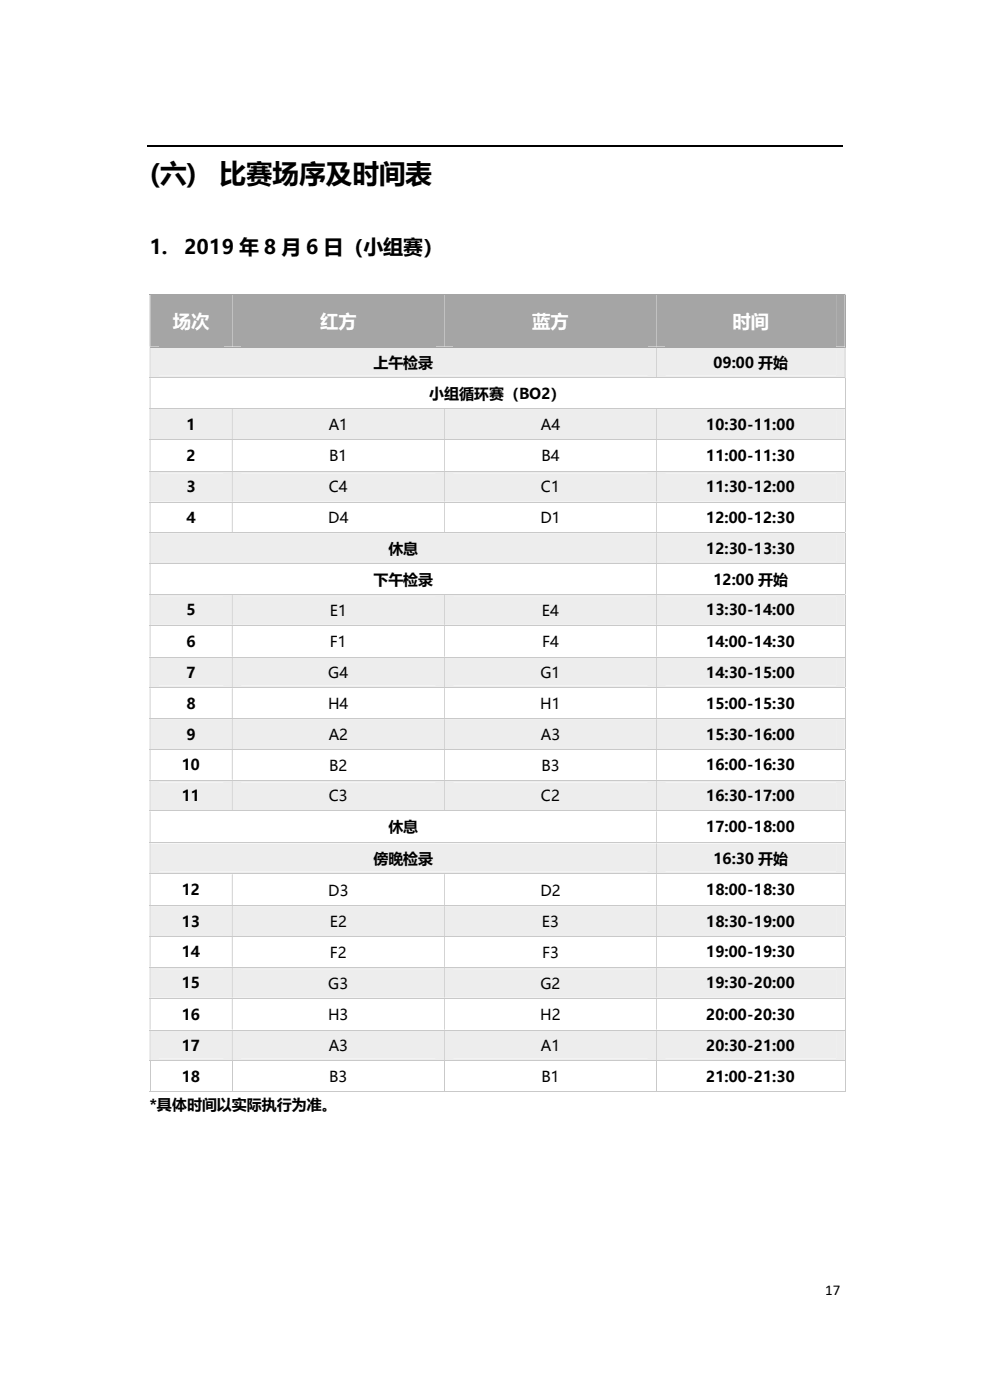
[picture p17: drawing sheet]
<svg xmlns="http://www.w3.org/2000/svg" width="210mm" height="297mm" viewBox="0 0 210 297" stroke-linecap="round" stroke-linejoin="round" font-family="sans-serif">
<defs><g id="words">
<g font-size="5.6">
<text x="31.7" y="38.9">(六)</text>
<text x="46.6" y="38.9">比赛场序及时间表</text>
</g>
<g font-size="4.2">
<text x="31.7" y="54">1.</text>
<text x="39.2" y="54">2019 年 8 月 6 日（小组赛）</text>
</g>
<g font-size="3.9" fill="#fff">
<text x="36.7" y="69.6">场次</text>
<text x="67.9" y="69.6">红方</text>
<text x="112.9" y="69.6">蓝方</text>
<text x="155.4" y="69.6">时间</text>
</g>
<g font-size="3.2">
<text x="79.2" y="78.1">上午检录</text>
<text x="151.3" y="78.1">09:00 开始</text>
<text x="91.1" y="84.6">小组循环赛（BO2）</text>
<text x="39.6" y="91.1">1</text>
<text x="69.7" y="91.2">A1</text>
<text x="114.7" y="91.2">A4</text>
<text x="149.8" y="91.1">10:30-11:00</text>
<text x="39.6" y="97.8">2</text>
<text x="69.8" y="97.8">B1</text>
<text x="114.9" y="97.8">B4</text>
<text x="149.8" y="97.8">11:00-11:30</text>
<text x="39.6" y="104.4">3</text>
<text x="69.8" y="104.5">C4</text>
<text x="114.8" y="104.5">C1</text>
<text x="149.8" y="104.4">11:30-12:00</text>
<text x="39.6" y="111">4</text>
<text x="69.6" y="111">D4</text>
<text x="114.6" y="111">D1</text>
<text x="149.8" y="111">12:00-12:30</text>
<text x="82.4" y="117.5">休息</text>
<text x="149.8" y="117.5">12:30-13:30</text>
<text x="79.2" y="124">下午检录</text>
<text x="151.3" y="124">12:00 开始</text>
<text x="39.6" y="130.6">5</text>
<text x="70" y="130.6">E1</text>
<text x="115" y="130.6">E4</text>
<text x="149.8" y="130.6">13:30-14:00</text>
<text x="39.6" y="137.2">6</text>
<text x="70" y="137.2">F1</text>
<text x="115" y="137.2">F4</text>
<text x="149.8" y="137.2">14:00-14:30</text>
<text x="39.6" y="143.8">7</text>
<text x="69.6" y="143.9">G4</text>
<text x="114.6" y="143.9">G1</text>
<text x="149.8" y="143.8">14:30-15:00</text>
<text x="39.6" y="150.4">8</text>
<text x="69.6" y="150.5">H4</text>
<text x="114.6" y="150.5">H1</text>
<text x="149.8" y="150.4">15:00-15:30</text>
<text x="39.6" y="156.9">9</text>
<text x="69.7" y="157">A2</text>
<text x="114.7" y="157">A3</text>
<text x="149.8" y="156.9">15:30-16:00</text>
<text x="38.6" y="163.4">10</text>
<text x="69.8" y="163.5">B2</text>
<text x="114.9" y="163.5">B3</text>
<text x="149.8" y="163.4">16:00-16:30</text>
<text x="38.6" y="170">11</text>
<text x="69.8" y="170">C3</text>
<text x="114.8" y="170">C2</text>
<text x="149.8" y="170">16:30-17:00</text>
<text x="82.4" y="176.6">休息</text>
<text x="149.8" y="176.6">17:00-18:00</text>
<text x="79.2" y="183.3">傍晚检录</text>
<text x="151.3" y="183.3">16:30 开始</text>
<text x="38.6" y="189.9">12</text>
<text x="69.6" y="190">D3</text>
<text x="114.6" y="190">D2</text>
<text x="149.8" y="189.9">18:00-18:30</text>
<text x="38.6" y="196.6">13</text>
<text x="70" y="196.6">E2</text>
<text x="115" y="196.6">E3</text>
<text x="149.8" y="196.6">18:30-19:00</text>
<text x="38.6" y="203.1">14</text>
<text x="70" y="203.2">F2</text>
<text x="115" y="203.2">F3</text>
<text x="149.8" y="203.1">19:00-19:30</text>
<text x="38.6" y="209.7">15</text>
<text x="69.6" y="209.7">G3</text>
<text x="114.6" y="209.7">G2</text>
<text x="149.8" y="209.7">19:30-20:00</text>
<text x="38.6" y="216.3">16</text>
<text x="69.6" y="216.4">H3</text>
<text x="114.6" y="216.4">H2</text>
<text x="149.8" y="216.3">20:00-20:30</text>
<text x="38.6" y="223">17</text>
<text x="69.7" y="223">A3</text>
<text x="114.7" y="223">A1</text>
<text x="149.8" y="223">20:30-21:00</text>
<text x="38.6" y="229.5">18</text>
<text x="69.8" y="229.5">B3</text>
<text x="114.9" y="229.5">B1</text>
<text x="149.8" y="229.5">21:00-21:30</text>
<text x="31.7" y="235.6">*具体时间以实际执行为准。</text>
<text x="175" y="274.7">17</text>
</g>
</g></defs>
<path d="M31.2 31h147.6" fill="none" stroke="#000" stroke-width=".25"/>
<g fill="#a5a5a5">
<path d="M31.9 62.5h17.4v11h-17.4z"/>
<path d="M33.7 62.5h13.7v11h-13.7z"/>
<path d="M49.3 62.5h45v11h-45z"/>
<path d="M51.2 62.5h41.2v11h-41.2z"/>
<path d="M94.3 62.5h45v11h-45z"/>
<path d="M96.2 62.5h41.2v11h-41.2z"/>
<path d="M139.3 62.5h39.9v11h-39.9z"/>
<path d="M141.2 62.5h36.2v11h-36.2z"/>
</g>
<path d="M31.7 62.4h147.5" fill="none" stroke="#a5a5a5" stroke-width=".21"/>
<path d="M179.2 62.4h.2v.1h-.2zM31.7 62.5h.2v11h-.2z" fill-rule="evenodd" fill="#a5a5a5"/>
<path d="M179.3 62.5v11" fill="none" stroke="#a5a5a5" stroke-width=".21"/>
<g fill="#ededed">
<path d="M31.9 73.7h107.3v6.4h-107.3z"/>
<path d="M33.7 74.1h103.7v5.5h-103.7z"/>
<path d="M139.4 73.7h39.8v6.4h-39.8z"/>
<path d="M141.2 74.1h36.2v5.5h-36.2z"/>
</g>
<path d="M31.7 73.6h147.7" fill="none" stroke="#a5a5a5" stroke-width=".21"/>
<path d="M31.7 73.7h.2v6.4h-.2zM139.2 73.7h.2v6.4h-.2zM179.2 73.7h.2v6.4h-.2z" fill-rule="evenodd" fill="#c9c9c9"/>
<path d="M31.7 80.1h147.5" fill="none" stroke="#c9c9c9" stroke-width=".21"/>
<path d="M179.2 80.1h.2v.1h-.2zM31.7 80.2h.2v6.4h-.2z" fill-rule="evenodd" fill="#c9c9c9"/>
<path d="M179.3 80.2v6.4" fill="none" stroke="#c9c9c9" stroke-width=".21"/>
<g fill="#ededed">
<path d="M31.9 86.8h17.3v6.3h-17.3z"/>
<path d="M33.7 87.2h13.7v5.5h-13.7z"/>
<path d="M49.4 86.8h44.8v6.3h-44.8z"/>
<path d="M51.2 87.2h41.2v5.5h-41.2z"/>
<path d="M94.4 86.8h44.8v6.3h-44.8z"/>
<path d="M96.2 87.2h41.2v5.5h-41.2z"/>
<path d="M139.4 86.8h39.8v6.3h-39.8z"/>
<path d="M141.2 87.2h36.2v5.5h-36.2z"/>
</g>
<path d="M31.7 86.7h147.5" fill="none" stroke="#c9c9c9" stroke-width=".21"/>
<path d="M179.2 86.6h.2v.1h-.2zM31.7 86.7h.2v6.4h-.2zM49.2 86.7h.2v6.4h-.2zM94.2 86.7h.2v6.4h-.2zM139.2 86.7h.2v6.4h-.2z" fill-rule="evenodd" fill="#c9c9c9"/>
<path d="M31.7 93.2h147.5M179.3 86.7v6.4" fill="none" stroke="#c9c9c9" stroke-width=".21"/>
<path d="M179.2 93.1h.2v.2h-.2zM31.7 93.3h.2v6.6h-.2zM49.2 93.3h.2v6.6h-.2zM94.2 93.3h.2v6.6h-.2zM139.2 93.3h.2v6.6h-.2z" fill-rule="evenodd" fill="#c9c9c9"/>
<path d="M179.3 93.3v6.6" fill="none" stroke="#c9c9c9" stroke-width=".21"/>
<g fill="#ededed">
<path d="M31.9 100.1h17.3v6.3h-17.3z"/>
<path d="M33.7 100.5h13.7v5.5h-13.7z"/>
<path d="M49.4 100.1h44.8v6.3h-44.8z"/>
<path d="M51.2 100.5h41.2v5.5h-41.2z"/>
<path d="M94.4 100.1h44.8v6.3h-44.8z"/>
<path d="M96.2 100.5h41.2v5.5h-41.2z"/>
<path d="M139.4 100.1h39.8v6.3h-39.8z"/>
<path d="M141.2 100.5h36.2v5.5h-36.2z"/>
</g>
<path d="M31.7 100h147.5" fill="none" stroke="#c9c9c9" stroke-width=".21"/>
<path d="M179.2 99.9h.2v.2h-.2zM31.7 100.1h.2v6.3h-.2zM49.2 100.1h.2v6.3h-.2zM94.2 100.1h.2v6.3h-.2zM139.2 100.1h.2v6.3h-.2z" fill-rule="evenodd" fill="#c9c9c9"/>
<path d="M31.7 106.5h147.5M179.3 100.1v6.3" fill="none" stroke="#c9c9c9" stroke-width=".21"/>
<path d="M179.2 106.4h.2v.2h-.2zM31.7 106.6h.2v6.3h-.2zM49.2 106.6h.2v6.3h-.2zM94.2 106.6h.2v6.3h-.2zM139.2 106.6h.2v6.3h-.2z" fill-rule="evenodd" fill="#c9c9c9"/>
<path d="M179.3 106.6v6.3" fill="none" stroke="#c9c9c9" stroke-width=".21"/>
<g fill="#ededed">
<path d="M31.9 113.1h107.3v6.4h-107.3z"/>
<path d="M33.7 113.5h103.7v5.5h-103.7z"/>
<path d="M139.4 113.1h39.8v6.4h-39.8z"/>
<path d="M141.2 113.5h36.2v5.5h-36.2z"/>
</g>
<path d="M31.7 113h147.5" fill="none" stroke="#c9c9c9" stroke-width=".21"/>
<path d="M179.2 112.9h.2v.2h-.2zM31.7 113.1h.2v6.4h-.2zM139.2 113.1h.2v6.4h-.2z" fill-rule="evenodd" fill="#c9c9c9"/>
<path d="M31.7 119.5h147.5M179.3 113.1v6.4" fill="none" stroke="#c9c9c9" stroke-width=".21"/>
<path d="M179.2 119.5h.2v.1h-.2zM31.7 119.6h.2v6.4h-.2zM139.2 119.6h.2v6.4h-.2z" fill-rule="evenodd" fill="#c9c9c9"/>
<path d="M179.3 119.6v6.4" fill="none" stroke="#c9c9c9" stroke-width=".21"/>
<g fill="#ededed">
<path d="M31.9 126.2h17.3v6.3h-17.3z"/>
<path d="M33.7 126.6h13.7v5.5h-13.7z"/>
<path d="M49.4 126.2h44.8v6.3h-44.8z"/>
<path d="M51.2 126.6h41.2v5.5h-41.2z"/>
<path d="M94.4 126.2h44.8v6.3h-44.8z"/>
<path d="M96.2 126.6h41.2v5.5h-41.2z"/>
<path d="M139.4 126.2h39.8v6.3h-39.8z"/>
<path d="M141.2 126.6h36.2v5.5h-36.2z"/>
</g>
<path d="M31.7 126.1h147.5" fill="none" stroke="#c9c9c9" stroke-width=".21"/>
<path d="M179.2 126h.2v.2h-.2zM31.7 126.2h.2v6.3h-.2zM49.2 126.2h.2v6.3h-.2zM94.2 126.2h.2v6.3h-.2zM139.2 126.2h.2v6.3h-.2z" fill-rule="evenodd" fill="#c9c9c9"/>
<path d="M31.7 132.6h147.5M179.3 126.2v6.3" fill="none" stroke="#c9c9c9" stroke-width=".21"/>
<path d="M179.2 132.5h.2v.2h-.2zM31.7 132.7h.2v6.6h-.2zM49.2 132.7h.2v6.6h-.2zM94.2 132.7h.2v6.6h-.2zM139.2 132.7h.2v6.6h-.2z" fill-rule="evenodd" fill="#c9c9c9"/>
<path d="M179.3 132.7v6.6" fill="none" stroke="#c9c9c9" stroke-width=".21"/>
<g fill="#ededed">
<path d="M31.9 139.5h17.3v6.3h-17.3z"/>
<path d="M33.7 139.9h13.7v5.5h-13.7z"/>
<path d="M49.4 139.5h44.8v6.3h-44.8z"/>
<path d="M51.2 139.9h41.2v5.5h-41.2z"/>
<path d="M94.4 139.5h44.8v6.3h-44.8z"/>
<path d="M96.2 139.9h41.2v5.5h-41.2z"/>
<path d="M139.4 139.5h39.8v6.3h-39.8z"/>
<path d="M141.2 139.9h36.2v5.5h-36.2z"/>
</g>
<path d="M31.7 139.4h147.5" fill="none" stroke="#c9c9c9" stroke-width=".21"/>
<path d="M179.2 139.3h.2v.2h-.2zM31.7 139.5h.2v6.3h-.2zM49.2 139.5h.2v6.3h-.2zM94.2 139.5h.2v6.3h-.2zM139.2 139.5h.2v6.3h-.2z" fill-rule="evenodd" fill="#c9c9c9"/>
<path d="M179.3 139.5v6.3M31.7 145.9h147.5" fill="none" stroke="#c9c9c9" stroke-width=".21"/>
<path d="M179.2 145.8h.2v.2h-.2zM31.7 146h.2v6.4h-.2zM49.2 146h.2v6.4h-.2zM94.2 146h.2v6.4h-.2zM139.2 146h.2v6.4h-.2z" fill-rule="evenodd" fill="#c9c9c9"/>
<path d="M179.3 146v6.4" fill="none" stroke="#c9c9c9" stroke-width=".21"/>
<g fill="#ededed">
<path d="M31.9 152.6h17.3v6.3h-17.3z"/>
<path d="M33.7 153h13.7v5.5h-13.7z"/>
<path d="M49.4 152.6h44.8v6.3h-44.8z"/>
<path d="M51.2 153h41.2v5.5h-41.2z"/>
<path d="M94.4 152.6h44.8v6.3h-44.8z"/>
<path d="M96.2 153h41.2v5.5h-41.2z"/>
<path d="M139.4 152.6h39.8v6.3h-39.8z"/>
<path d="M141.2 153h36.2v5.5h-36.2z"/>
</g>
<path d="M31.7 152.5h147.5" fill="none" stroke="#c9c9c9" stroke-width=".21"/>
<path d="M179.2 152.4h.2v.2h-.2zM31.7 152.6h.2v6.3h-.2zM49.2 152.6h.2v6.3h-.2zM94.2 152.6h.2v6.3h-.2zM139.2 152.6h.2v6.3h-.2z" fill-rule="evenodd" fill="#c9c9c9"/>
<path d="M31.7 159h147.5M179.3 152.6v6.3" fill="none" stroke="#c9c9c9" stroke-width=".21"/>
<path d="M179.2 158.9h.2v.2h-.2zM31.7 159.1h.2v6.3h-.2zM49.2 159.1h.2v6.3h-.2zM94.2 159.1h.2v6.3h-.2zM139.2 159.1h.2v6.3h-.2z" fill-rule="evenodd" fill="#c9c9c9"/>
<path d="M179.3 159.1v6.3" fill="none" stroke="#c9c9c9" stroke-width=".21"/>
<g fill="#ededed">
<path d="M31.9 165.6h17.3v6.4h-17.3z"/>
<path d="M33.7 166h13.7v5.5h-13.7z"/>
<path d="M49.4 165.6h44.8v6.4h-44.8z"/>
<path d="M51.2 166h41.2v5.5h-41.2z"/>
<path d="M94.4 165.6h44.8v6.4h-44.8z"/>
<path d="M96.2 166h41.2v5.5h-41.2z"/>
<path d="M139.4 165.6h39.8v6.4h-39.8z"/>
<path d="M141.2 166h36.2v5.5h-36.2z"/>
</g>
<path d="M31.7 165.5h147.5" fill="none" stroke="#c9c9c9" stroke-width=".21"/>
<path d="M179.2 165.4h.2v.2h-.2zM31.7 165.6h.2v6.4h-.2zM49.2 165.6h.2v6.4h-.2zM94.2 165.6h.2v6.4h-.2zM139.2 165.6h.2v6.4h-.2z" fill-rule="evenodd" fill="#c9c9c9"/>
<path d="M31.7 172h147.5M179.3 165.6v6.4" fill="none" stroke="#c9c9c9" stroke-width=".21"/>
<path d="M179.2 172h.2v.1h-.2zM31.7 172.1h.2v6.6h-.2zM139.2 172.1h.2v6.6h-.2z" fill-rule="evenodd" fill="#c9c9c9"/>
<path d="M179.3 172.1v6.6" fill="none" stroke="#c9c9c9" stroke-width=".21"/>
<g fill="#ededed">
<path d="M31.9 178.9h107.3v6.4h-107.3z"/>
<path d="M33.7 179.4h103.7v5.5h-103.7z"/>
<path d="M139.4 178.9h39.8v6.4h-39.8z"/>
<path d="M141.2 179.4h36.2v5.5h-36.2z"/>
</g>
<path d="M31.7 178.8h147.5" fill="none" stroke="#c9c9c9" stroke-width=".21"/>
<path d="M179.2 178.7h.2v.2h-.2zM31.7 178.9h.2v6.4h-.2zM139.2 178.9h.2v6.4h-.2z" fill-rule="evenodd" fill="#c9c9c9"/>
<path d="M179.3 178.9v6.4M31.7 185.4h147.5" fill="none" stroke="#c9c9c9" stroke-width=".21"/>
<path d="M179.2 185.3h.2v.2h-.2zM31.7 185.5h.2v6.6h-.2zM49.2 185.5h.2v6.6h-.2zM94.2 185.5h.2v6.6h-.2zM139.2 185.5h.2v6.6h-.2z" fill-rule="evenodd" fill="#c9c9c9"/>
<path d="M179.3 185.5v6.6" fill="none" stroke="#c9c9c9" stroke-width=".21"/>
<g fill="#ededed">
<path d="M31.9 192.2h17.3v6.4h-17.3z"/>
<path d="M33.7 192.7h13.7v5.5h-13.7z"/>
<path d="M49.4 192.2h44.8v6.4h-44.8z"/>
<path d="M51.2 192.7h41.2v5.5h-41.2z"/>
<path d="M94.4 192.2h44.8v6.4h-44.8z"/>
<path d="M96.2 192.7h41.2v5.5h-41.2z"/>
<path d="M139.4 192.2h39.8v6.4h-39.8z"/>
<path d="M141.2 192.7h36.2v5.5h-36.2z"/>
</g>
<path d="M31.7 192.2h147.5" fill="none" stroke="#c9c9c9" stroke-width=".21"/>
<path d="M179.2 192.1h.2v.1h-.2zM31.7 192.2h.2v6.4h-.2zM49.2 192.2h.2v6.4h-.2zM94.2 192.2h.2v6.4h-.2zM139.2 192.2h.2v6.4h-.2z" fill-rule="evenodd" fill="#c9c9c9"/>
<path d="M31.7 198.7h147.5M179.3 192.2v6.4" fill="none" stroke="#c9c9c9" stroke-width=".21"/>
<path d="M179.2 198.6h.2v.2h-.2zM31.7 198.8h.2v6.3h-.2zM49.2 198.8h.2v6.3h-.2zM94.2 198.8h.2v6.3h-.2zM139.2 198.8h.2v6.3h-.2z" fill-rule="evenodd" fill="#c9c9c9"/>
<path d="M179.3 198.8v6.3" fill="none" stroke="#c9c9c9" stroke-width=".21"/>
<g fill="#ededed">
<path d="M31.9 205.3h17.3v6.4h-17.3z"/>
<path d="M33.7 205.7h13.7v5.5h-13.7z"/>
<path d="M49.4 205.3h44.8v6.4h-44.8z"/>
<path d="M51.2 205.7h41.2v5.5h-41.2z"/>
<path d="M94.4 205.3h44.8v6.4h-44.8z"/>
<path d="M96.2 205.7h41.2v5.5h-41.2z"/>
<path d="M139.4 205.3h39.8v6.4h-39.8z"/>
<path d="M141.2 205.7h36.2v5.5h-36.2z"/>
</g>
<path d="M31.7 205.2h147.5" fill="none" stroke="#c9c9c9" stroke-width=".21"/>
<path d="M179.2 205.1h.2v.2h-.2zM31.7 205.3h.2v6.4h-.2zM49.2 205.3h.2v6.4h-.2zM94.2 205.3h.2v6.4h-.2zM139.2 205.3h.2v6.4h-.2z" fill-rule="evenodd" fill="#c9c9c9"/>
<path d="M31.7 211.8h147.5M179.3 205.3v6.4" fill="none" stroke="#c9c9c9" stroke-width=".21"/>
<path d="M179.2 211.7h.2v.1h-.2zM31.7 211.8h.2v6.6h-.2zM49.2 211.8h.2v6.6h-.2zM94.2 211.8h.2v6.6h-.2zM139.2 211.8h.2v6.6h-.2z" fill-rule="evenodd" fill="#c9c9c9"/>
<path d="M179.3 211.8v6.6" fill="none" stroke="#c9c9c9" stroke-width=".21"/>
<g fill="#ededed">
<path d="M31.9 218.6h17.3v6.4h-17.3z"/>
<path d="M33.7 219h13.7v5.5h-13.7z"/>
<path d="M49.4 218.6h44.8v6.4h-44.8z"/>
<path d="M51.2 219h41.2v5.5h-41.2z"/>
<path d="M94.4 218.6h44.8v6.4h-44.8z"/>
<path d="M96.2 219h41.2v5.5h-41.2z"/>
<path d="M139.4 218.6h39.8v6.4h-39.8z"/>
<path d="M141.2 219h36.2v5.5h-36.2z"/>
</g>
<path d="M31.7 218.5h147.5" fill="none" stroke="#c9c9c9" stroke-width=".21"/>
<path d="M179.2 218.4h.2v.2h-.2zM31.7 218.6h.2v6.4h-.2zM49.2 218.6h.2v6.4h-.2zM94.2 218.6h.2v6.4h-.2zM139.2 218.6h.2v6.4h-.2z" fill-rule="evenodd" fill="#c9c9c9"/>
<path d="M179.3 218.6v6.4M31.7 225h147.5" fill="none" stroke="#c9c9c9" stroke-width=".21"/>
<path d="M179.2 225h.2v.1h-.2z" fill="#c9c9c9"/>
<path d="M31.7 231.6h17.5M31.8 225.1v6.5M49.3 225.1v6.5M49.4 231.6h44.8M94.3 225.1v6.5M94.4 231.6h44.8M139.3 225.1v6.5M139.4 231.6h39.8M179.3 225.1v6.5" fill="none" stroke="#c9c9c9" stroke-width=".21"/>
<path d="M179.2 231.5h.2v.1h-.2z" fill="#c9c9c9"/>
<use href="#words"/>
</svg>
